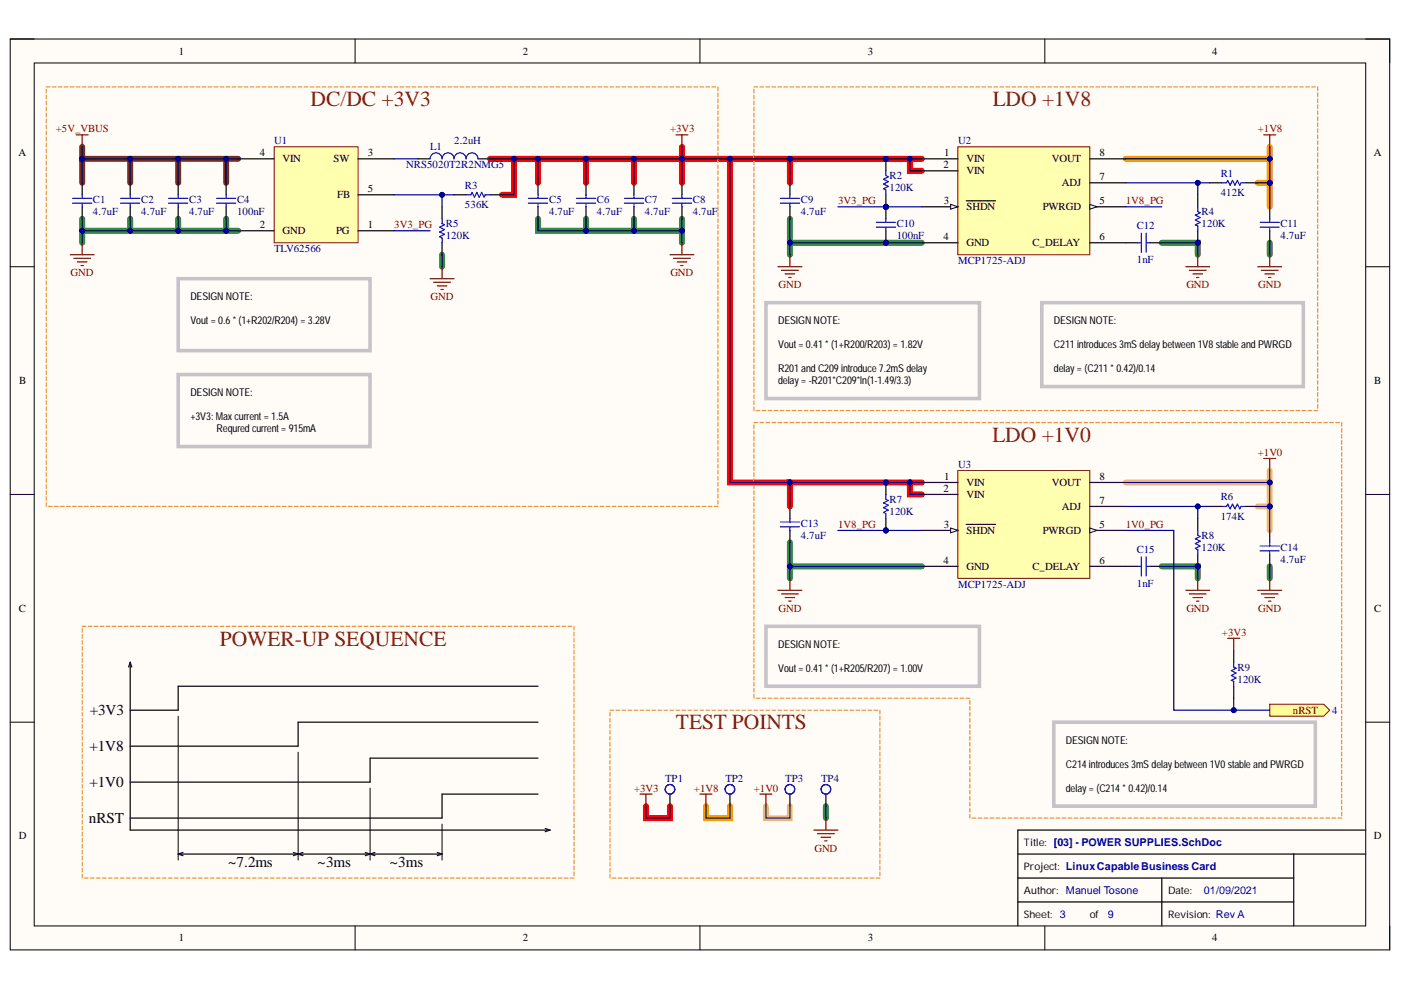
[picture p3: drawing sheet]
<svg xmlns="http://www.w3.org/2000/svg" width="297mm" height="210mm" viewBox="0 0 297 210" stroke-linecap="round" stroke-linejoin="round" font-family="sans-serif">
<defs><g id="words">
<g font-size="4.6" fill="#85200c">
<text x="65.8" y="22.5">DC/DC +3V3</text>
<text x="210.5" y="22.5">LDO +1V8</text>
<text x="210.4" y="93.7">LDO +1V0</text>
<text x="46.6" y="136.9">POWER-UP SEQUENCE</text>
<text x="143.3" y="154.6">TEST POINTS</text>
</g>
<g font-size="3.2">
<text x="19" y="151.7">+3V3</text>
<text x="19" y="159.3">+1V8</text>
<text x="19" y="166.9">+1V0</text>
<text x="18.9" y="174.5">nRST</text>
<text x="48.4" y="183.9">~7.2ms</text>
<text x="67.3" y="183.9">~3ms</text>
<text x="82.7" y="183.9">~3ms</text>
</g>
<g font-size="2.3">
<text x="37.9" y="11.6">1</text>
<text x="110.8" y="11.6">2</text>
<text x="184" y="11.6">3</text>
<text x="257" y="11.6">4</text>
<text x="3.9" y="33.1">A</text>
<text x="55.1" y="33.1">4</text>
<text x="59.9" y="34.4">VIN</text>
<text x="70.7" y="34.4">SW</text>
<text x="78" y="33.1">3</text>
<text x="200" y="35.7">2</text>
<text x="200.2" y="33.1">1</text>
<text x="204.9" y="34.4">VIN</text>
<text x="223" y="34.4">VOUT</text>
<text x="233.1" y="33.1">8</text>
<text x="291.3" y="33.1">A</text>
<text x="78" y="40.7">5</text>
<text x="204.9" y="36.9">VIN</text>
<text x="225.1" y="39.5">ADJ</text>
<text x="233.1" y="38.2">7</text>
<text x="71.5" y="42">FB</text>
<text x="200.1" y="43.3">3</text>
<text x="204.9" y="44.6">SHDN</text>
<text x="221.1" y="44.6">PWRGD</text>
<text x="233.1" y="43.3">5</text>
<text x="55.1" y="48.4">2</text>
<text x="59.9" y="49.7">GND</text>
<text x="71.2" y="49.7">PG</text>
<text x="78" y="48.4">1</text>
<text x="200" y="51">4</text>
<text x="204.9" y="52.2">GND</text>
<text x="218.9" y="52.2">C_DELAY</text>
<text x="233.1" y="51">6</text>
<text x="40.4" y="63.7">DESIGN NOTE:</text>
<text x="40.4" y="68.7">Vout = 0.6*(1+R202/R204) = 3.28V</text>
<text x="165" y="68.7">DESIGN NOTE:</text>
<text x="223.4" y="68.7">DESIGN NOTE:</text>
<text x="165" y="73.8">Vout = 0.41 *(1+R200/R203) = 1.82V</text>
<text x="223.4" y="73.8">C211 introduces 3mS delay between1V8stableandPWRGD</text>
<text x="4.1" y="81.4">B</text>
<text x="165" y="78.9">R201 andC209introduce7.2mS delay</text>
<text x="165" y="81.5">delay = -R201*C209*ln(1-1.49/3.3)</text>
<text x="223.4" y="78.9">delay = (C211 *0.42)/0.14</text>
<text x="291.4" y="81.4">B</text>
<text x="40.4" y="84">DESIGN NOTE:</text>
<text x="40.4" y="89.1">+3V3: Max current = 1.5A</text>
<text x="45.9" y="91.6">Requredcurrent = 915mA</text>
<text x="200.2" y="101.8">1</text>
<text x="233.1" y="101.8">8</text>
<text x="200" y="104.3">2</text>
<text x="204.9" y="103.1">VIN</text>
<text x="204.9" y="105.6">VIN</text>
<text x="223" y="103.1">VOUT</text>
<text x="233.1" y="106.9">7</text>
<text x="200.1" y="111.9">3</text>
<text x="204.9" y="113.2">SHDN</text>
<text x="221.1" y="113.2">PWRGD</text>
<text x="225.1" y="108.1">ADJ</text>
<text x="233.1" y="111.9">5</text>
<text x="200" y="119.5">4</text>
<text x="233.1" y="119.5">6</text>
<text x="204.9" y="120.8">GND</text>
<text x="218.9" y="120.8">C_DELAY</text>
<text x="4" y="129.7">C</text>
<text x="291.4" y="129.7">C</text>
<text x="165" y="137.4">DESIGN NOTE:</text>
<text x="165" y="142.5">Vout = 0.41 *(1+R205/R207) = 1.00V</text>
<text x="226" y="157.7">DESIGN NOTE:</text>
<text x="226" y="162.7">C214introduces 3mS delay between1V0stableandPWRGD</text>
<text x="226" y="167.9">delay = (C214*0.42)/0.14</text>
<text x="4" y="178">D</text>
<text x="291.3" y="178">D</text>
<text x="37.9" y="199.6">1</text>
<text x="110.8" y="199.6">2</text>
<text x="184" y="199.6">3</text>
<text x="257" y="199.6">4</text>
</g>
<g font-size="2.3" fill="#800000">
<text x="11.8" y="28.1">+5V_VBUS</text>
<text x="142.1" y="28.1">+3V3</text>
<text x="266.7" y="28.1">+1V8</text>
<text x="177.7" y="43.3">3V3_PG</text>
<text x="238.7" y="43.3">1V8_PG</text>
<text x="83.6" y="48.4">3V3_PG</text>
<text x="15" y="58.6">GND</text>
<text x="142.1" y="58.6">GND</text>
<text x="91.3" y="63.7">GND</text>
<text x="165.1" y="61.1">GND</text>
<text x="251.5" y="61.1">GND</text>
<text x="266.8" y="61.1">GND</text>
<text x="266.7" y="96.7">+1V0</text>
<text x="177.7" y="111.9">1V8_PG</text>
<text x="238.7" y="111.9">1V0_PG</text>
<text x="165.1" y="129.7">GND</text>
<text x="251.5" y="129.7">GND</text>
<text x="266.8" y="129.7">GND</text>
<text x="259.1" y="134.8">+3V3</text>
<text x="274.1" y="151.3">nRST</text>
<text x="134.4" y="167.8">+3V3</text>
<text x="147.1" y="167.8">+1V8</text>
<text x="159.8" y="167.8">+1V0</text>
<text x="172.7" y="180.6">GND</text>
</g>
<g font-size="2.3" fill="#000080">
<text x="58.1" y="30.6">U1</text>
<text x="86.1" y="35.7">NRS5020T2R2NMG5</text>
<text x="91.2" y="31.9">L1</text>
<text x="96.3" y="30.6">2.2uH</text>
<text x="203.1" y="30.6">U2</text>
<text x="98.6" y="40">R3</text>
<text x="188.6" y="40.5">120K</text>
<text x="188.6" y="38">R2</text>
<text x="258.8" y="41.5">412K</text>
<text x="258.8" y="37.4">R1</text>
<text x="19.7" y="45.6">4.7uF</text>
<text x="19.7" y="43">C1</text>
<text x="30" y="45.6">4.7uF</text>
<text x="30" y="43">C2</text>
<text x="40.1" y="45.6">4.7uF</text>
<text x="40.1" y="43">C3</text>
<text x="50.3" y="45.6">100nF</text>
<text x="50.3" y="43">C4</text>
<text x="98.6" y="44">536K</text>
<text x="116.4" y="45.6">4.7uF</text>
<text x="116.4" y="43">C5</text>
<text x="126.6" y="45.6">4.7uF</text>
<text x="126.6" y="43">C6</text>
<text x="136.7" y="45.6">4.7uF</text>
<text x="136.7" y="43">C7</text>
<text x="146.9" y="45.6">4.7uF</text>
<text x="146.9" y="43">C8</text>
<text x="169.8" y="45.6">4.7uF</text>
<text x="169.8" y="43">C9</text>
<text x="254.8" y="45.6">R4</text>
<text x="58.1" y="53.5">TLV62566</text>
<text x="94.5" y="50.7">120K</text>
<text x="94.5" y="48.1">R5</text>
<text x="190.1" y="50.7">100nF</text>
<text x="190.1" y="48.1">C10</text>
<text x="241" y="48.6">C12</text>
<text x="254.8" y="48.1">120K</text>
<text x="271.5" y="50.7">4.7uF</text>
<text x="271.5" y="48.1">C11</text>
<text x="203.1" y="56">MCP1725-ADJ</text>
<text x="241" y="55.8">1nF</text>
<text x="203.1" y="99.3">U3</text>
<text x="188.6" y="106.6">R7</text>
<text x="258.8" y="106.1">R6</text>
<text x="169.8" y="111.7">C13</text>
<text x="188.6" y="109.1">120K</text>
<text x="258.8" y="110.2">174K</text>
<text x="169.8" y="114.2">4.7uF</text>
<text x="241" y="117.3">C15</text>
<text x="254.8" y="116.8">120K</text>
<text x="254.8" y="114.2">R8</text>
<text x="271.5" y="119.3">4.7uF</text>
<text x="271.5" y="116.8">C14</text>
<text x="203.1" y="124.6">MCP1725-ADJ</text>
<text x="241" y="124.4">1nF</text>
<text x="262.4" y="142.2">R9</text>
<text x="262.4" y="144.7">120K</text>
<text x="282.4" y="151.3">4</text>
<text x="141" y="165.8">TP1</text>
<text x="153.8" y="165.8">TP2</text>
<text x="166.5" y="165.8">TP3</text>
<text x="174.1" y="165.8">TP4</text>
</g>
<g font-size="2.3" fill="#00a">
<text x="255.3" y="189.5">01/09/2021</text>
<text x="234.9" y="194.5">9</text>
</g>
<g font-size="2.2">
<text x="217.1" y="179.3">Title: [03] - POWER SUPPLIES.SchDoc</text>
<text x="217.1" y="184.4">Project: LinuxCapableBusiness Card</text>
<text x="217.1" y="189.5">Author: Manuel Tosone</text>
<text x="247.6" y="189.5">Date:</text>
<text x="217.1" y="194.5">Sheet: 3</text>
<text x="231.1" y="194.5">of</text>
<text x="247.6" y="194.5">Revision: Rev A</text>
</g>
</g></defs>
<path d="M2.2 8.3h292.4v193.1h-292.4z" fill-rule="evenodd" fill="#fffcf8"/>
<path d="M2.2 8.3h292.4v193.1h-292.4z" fill="none" stroke="#000" stroke-width=".21"/>
<path d="M7.3 13.4h282.3v182.9h-282.3z" fill-rule="evenodd" fill="#fffcf8"/>
<g fill="none" stroke="#000" stroke-width=".21">
<path d="M2.2 8.3h5.1M7.3 13.4h282.3v182.9h-282.3zM75.3 8.3v5M148.4 8.3v5M221.5 8.3v5.1M289.6 8.3h5v5.1M2.2 56.6h5.1M289.6 56.6h5M2.2 104.8h5.1M289.6 104.8h5M2.2 153.1h5.1M289.6 153.1h5"/>
<path d="M75.3 196.3v5.1M148.4 196.3v5.1M221.5 196.3v5.1M294.6 196.3v5.1"/>
</g>
<path d="M266.7 38.8h2.5M269.2 31.1v2.6h-30.5M269.2 33.7v10.1M149.7 170.9v2.6h5.1v-2.6" fill="none" stroke="#f90" stroke-width="1.3"/>
<g fill="none" stroke="#318b40" stroke-width="1.3">
<path d="M17.4 46.4v2.5M27.6 46.4v2.5M37.8 46.4v2.5M47.9 46.4v2.5M50.5 48.9h-33.1v2.6M93.7 54v2.6M114.1 46.4v2.5h30.5v2.6M124.2 46.4v2.5M134.4 46.4v2.5M144.6 46.4v2.5M167.5 51.5h28M167.5 46.4v7.6"/>
<path d="M246.3 51.5h7.6v2.5M269.2 51.5v2.5M167.5 115v5.1h28M167.5 120.1v2.5M246.3 120.1h7.6v2.5M269.2 120.1v2.5M175.1 170.9v2.6"/>
</g>
<path d="M17.4 31.1v2.6h33.1M17.4 33.7v5.1M27.6 33.7v5.1M37.8 33.7v5.1M47.9 33.7v5.1" fill="none" stroke="#85200c" stroke-width="1.3"/>
<g fill="none" stroke="#f00" stroke-width="1.3">
<path d="M103.9 33.7h5.1M109 33.7v7.6h-2.6M109 33.7h15.2M114.1 33.7v5.1M124.2 33.7v5.1M134.4 33.7v5.1M144.6 31.1v2.6h-20.4M154.8 33.7h-10.2v5.1M154.8 33.7v68.6h12.7M154.8 33.7h40.7M167.5 33.7v5.1M192.9 33.7v2.5h2.6"/>
<path d="M192.9 102.3v2.5h2.6M195.5 102.3h-28v5.1M137 170.9v2.6h5v-2.6"/>
</g>
<path d="M269.2 99.8v2.5h-30.5M266.7 107.4h2.5M269.2 102.3v10.2M162.4 170.9v2.6h5.1v-2.6" fill="none" stroke="#ffd966" stroke-width="1.3"/>
<g fill="none" stroke="#000" stroke-width=".25">
<path d="M17.4 38.8v2.5M27.6 38.8v2.5M37.8 38.8v2.5M47.9 38.8v2.5M88.6 33.7h2.6M101.4 33.7h2.5M114.1 38.8v2.5M124.2 38.8v2.5M134.4 38.8v2.5M144.6 38.8v2.5M167.5 38.8v2.5M256.5 38.8h2.5"/>
<path d="M264.1 38.8h2.6M17.4 43.8v2.6M27.6 43.8v2.6M37.8 43.8v2.6M47.9 43.8v2.6M93.7 43.8v2.6M93.7 51.5v2.5M96.3 41.3h2.5M103.9 41.3h2.5M114.1 43.8v2.6M124.2 43.8v2.6M134.4 43.8v2.6"/>
<path d="M144.6 43.8v2.6M167.5 43.8v2.6M238.7 51.5h2.5M243.8 51.5h2.5M289.6 176h-73.8v20.3M215.8 181.1h73.8M215.8 186.2h58.5M215.8 191.2h58.5M246.3 186.2v10.1M274.3 181.1v15.2"/>
</g>
<g fill="none" stroke="#800000" stroke-width=".25">
<path d="M16.2 28.6h2.5M17.4 28.6v2.5M143.3 28.6h2.6M144.6 28.6v2.5M14.9 54h5.1M15.6 54.8h3.6M16.4 55.5h2M17.2 56.3h.5M17.4 51.5v2.5M91.2 59.1h5.1M91.9 59.9h3.6M93.7 56.6v2.5"/>
<path d="M142 54h5.1M142.8 54.8h3.6M143.6 55.5h2M144.3 56.3h.5M144.6 51.5v2.5M92.7 60.6h2M93.5 61.4h.5"/>
</g>
<g fill="none" stroke="#00f" stroke-width=".25">
<path d="M91.2 33.7a1.27 1.27 0 0 1 1.3-1.3 1.27 1.27 0 0 1 1.2 1.3 1.27 1.27 0 0 1 1.3-1.3 1.27 1.27 0 0 1 1.3 1.3 1.27 1.27 0 0 1 1.2-1.3 1.27 1.27 0 0 1 1.3 1.3 1.27 1.27 0 0 1 1.3-1.3 1.27 1.27 0 0 1 1.3 1.3M259 38.8h1l.3-.5 .5 1 .5-1 .5 1 .5-1 .6 1 .2-.5h1M15.4 43.1h4.1M15.4 42.1h4.1M17.4 41.3v.8M17.4 43.1v.7M25.6 43.1h4M25.6 42.1h4M27.6 41.3v.8M27.6 43.1v.7M35.7 43.1h4.1M35.7 42.1h4.1"/>
<path d="M37.8 41.3v.8M37.8 43.1v.7M45.9 43.1h4.1M45.9 42.1h4.1M47.9 41.3v.8M47.9 43.1v.7M93.7 46.4v1l.5 .3-1 .5 1 .5-1 .5 1 .5-1 .5 .5 .2v1.1M98.8 41.3h1l.3-.5 .5 1 .5-1 .5 1 .5-1 .5 1 .3-.5h1M112 43.1h4.1M112 42.1h4.1M114.1 41.3v.8M114.1 43.1v.7"/>
<path d="M122.2 43.1h4.1M122.2 42.1h4.1M124.2 41.3v.8M124.2 43.1v.7M132.4 43.1h4M132.4 42.1h4M134.4 41.3v.8M134.4 43.1v.7M142.6 43.1h4M142.6 42.1h4M144.6 41.3v.8M144.6 43.1v.7"/>
<path d="M165.4 43.1h4.1M165.4 42.1h4.1M167.5 41.3v.8M167.5 43.1v.7M241.2 51.5h.8M242 49.4v4.1M243 51.5h.8M243 49.4v4.1"/>
</g>
<circle cx="253.9" cy="51.5" r=".51" fill="#000080"/>
<circle cx="253.9" cy="51.5" r=".51" fill="none" stroke="#000080" stroke-width=".21"/>
<path d="M253.9 48.9v2.6" fill="none" stroke="#000" stroke-width=".25"/>
<circle cx="253.9" cy="51.5" r=".51" fill="#000080"/>
<circle cx="253.9" cy="51.5" r=".51" fill="none" stroke="#000080" stroke-width=".21"/>
<path d="M253.9 41.3v2.5M269.2 43.8v2.6M269.2 48.9v2.6" fill="none" stroke="#000" stroke-width=".25"/>
<path d="M253.9 43.8v1.1l.6 .2-1.1 .5 1.1 .5-1.1 .5 1.1 .6-1.1 .5 .5 .2v1M267.2 48.2h4M267.2 47.2h4M269.2 46.4v.8M269.2 48.2v.7" fill="none" stroke="#00f" stroke-width=".25"/>
<path d="M267.9 28.6h2.6M269.2 28.6v2.5M251.4 56.6h5.1M252.2 57.3h3.5M252.9 58.1h2.1M253.7 58.8h.5M253.9 54v2.6M266.7 56.6h5M267.4 57.3h3.6M268.2 58.1h2M269 58.8h.5M269.2 54v2.6" fill="none" stroke="#800000" stroke-width=".25"/>
<circle cx="187.8" cy="51.5" r=".51" fill="#000080"/>
<circle cx="187.8" cy="51.5" r=".51" fill="none" stroke="#000080" stroke-width=".21"/>
<circle cx="187.8" cy="43.8" r=".51" fill="#000080"/>
<circle cx="187.8" cy="43.8" r=".51" fill="none" stroke="#000080" stroke-width=".21"/>
<path d="M187.8 48.9v2.6" fill="none" stroke="#000" stroke-width=".25"/>
<circle cx="187.8" cy="51.5" r=".51" fill="#000080"/>
<circle cx="187.8" cy="51.5" r=".51" fill="none" stroke="#000080" stroke-width=".21"/>
<path d="M187.8 43.8v2.6" fill="none" stroke="#000" stroke-width=".25"/>
<circle cx="187.8" cy="43.8" r=".51" fill="#000080"/>
<circle cx="187.8" cy="43.8" r=".51" fill="none" stroke="#000080" stroke-width=".21"/>
<path d="M185.8 48.2h4.1M185.8 47.2h4.1M187.8 46.4v.8M187.8 48.2v.7" fill="none" stroke="#00f" stroke-width=".25"/>
<circle cx="187.8" cy="43.8" r=".51" fill="#000080"/>
<circle cx="187.8" cy="43.8" r=".51" fill="none" stroke="#000080" stroke-width=".21"/>
<circle cx="187.8" cy="33.7" r=".51" fill="#000080"/>
<circle cx="187.8" cy="33.7" r=".51" fill="none" stroke="#000080" stroke-width=".21"/>
<path d="M187.8 41.3v2.5" fill="none" stroke="#000" stroke-width=".25"/>
<circle cx="187.8" cy="43.8" r=".51" fill="#000080"/>
<circle cx="187.8" cy="43.8" r=".51" fill="none" stroke="#000080" stroke-width=".21"/>
<path d="M187.8 33.7v2.5" fill="none" stroke="#000" stroke-width=".25"/>
<circle cx="187.8" cy="33.7" r=".51" fill="#000080"/>
<circle cx="187.8" cy="33.7" r=".51" fill="none" stroke="#000080" stroke-width=".21"/>
<path d="M187.8 36.2v1l.5 .3-1 .5 1 .5-1 .5 1 .5-1 .5 .5 .3v1M165.4 111.7h4.1M165.4 110.7h4.1M167.5 109.9v.8M167.5 111.7v.8M242 118.1v4M243 118.1v4M241.2 120.1h.8M243 120.1h.8" fill="none" stroke="#00f" stroke-width=".25"/>
<path d="M164.9 56.6h5.1M165.7 57.3h3.6M166.5 58.1h2M167.2 58.8h.5M167.5 54v2.6" fill="none" stroke="#800000" stroke-width=".25"/>
<path d="M167.5 107.4v2.5M167.5 112.5v2.5M238.7 120.1h2.5M243.8 120.1h2.5" fill="none" stroke="#000" stroke-width=".25"/>
<circle cx="253.9" cy="120.1" r=".51" fill="#000080"/>
<circle cx="253.9" cy="120.1" r=".51" fill="none" stroke="#000080" stroke-width=".21"/>
<path d="M253.9 117.5v2.6" fill="none" stroke="#000" stroke-width=".25"/>
<circle cx="253.9" cy="120.1" r=".51" fill="#000080"/>
<circle cx="253.9" cy="120.1" r=".51" fill="none" stroke="#000080" stroke-width=".21"/>
<path d="M253.9 109.9v2.6M269.2 112.5v2.5M269.2 117.5v2.6" fill="none" stroke="#000" stroke-width=".25"/>
<path d="M253.9 112.5v1l.6 .2-1.1 .5 1.1 .5-1.1 .6 1.1 .5-1.1 .5 .5 .2v1M267.2 116.8h4M267.2 115.8h4M269.2 115v.8M269.2 116.8v.7" fill="none" stroke="#00f" stroke-width=".25"/>
<path d="M267.9 97.2h2.6M269.2 97.2v2.6M251.4 125.2h5.1M252.2 125.9h3.5M252.9 126.7h2.1M253.7 127.5h.5M253.9 122.6v2.6M266.7 125.2h5M267.4 125.9h3.6M268.2 126.7h2M269 127.5h.5M269.2 122.6v2.6" fill="none" stroke="#800000" stroke-width=".25"/>
<circle cx="187.8" cy="112.5" r=".51" fill="#000080"/>
<circle cx="187.8" cy="112.5" r=".51" fill="none" stroke="#000080" stroke-width=".21"/>
<circle cx="187.8" cy="102.3" r=".51" fill="#000080"/>
<circle cx="187.8" cy="102.3" r=".51" fill="none" stroke="#000080" stroke-width=".21"/>
<path d="M187.8 109.9v2.6" fill="none" stroke="#000" stroke-width=".25"/>
<circle cx="187.8" cy="112.5" r=".51" fill="#000080"/>
<circle cx="187.8" cy="112.5" r=".51" fill="none" stroke="#000080" stroke-width=".21"/>
<path d="M187.8 102.3v2.5" fill="none" stroke="#000" stroke-width=".25"/>
<circle cx="187.8" cy="102.3" r=".51" fill="#000080"/>
<circle cx="187.8" cy="102.3" r=".51" fill="none" stroke="#000080" stroke-width=".21"/>
<path d="M187.8 104.8v1.1l.5 .2-1 .5 1 .5-1 .5 1 .5-1 .5 .5 .3v1M259 107.4h1l.3-.5 .5 1 .5-1 .5 1 .5-1 .6 1 .2-.5h1" fill="none" stroke="#00f" stroke-width=".25"/>
<path d="M164.9 125.2h5.1M165.7 125.9h3.6M166.5 126.7h2M167.2 127.5h.5M167.5 122.6v2.6" fill="none" stroke="#800000" stroke-width=".25"/>
<path d="M256.5 107.4h2.5M264.1 107.4h2.6" fill="none" stroke="#000" stroke-width=".25"/>
<path d="M269.2 149.3h11.5l1.2 1.3-1.2 1.2h-11.5z" fill-rule="evenodd" fill="#ffff80"/>
<path d="M269.2 149.3h11.5l1.2 1.3-1.2 1.2h-11.5z" fill="none" stroke="#800000" stroke-width=".21"/>
<g fill="none" stroke="#000" stroke-width=".25">
<path d="M261.6 137.9v2.5M27.6 140.4v35.6h89M27.6 140.4l-.3 1M27.6 140.4l.3 1M114.1 153.1h-50.9v5.1h-35.6M114.1 145.5h-76.3v5.1h-10.2M261.6 145.5v2.5M114.1 160.7h-35.6v5.1h-50.9M114.1 168.4h-20.4v5.1h-66.1M115.6 175.7l1 .3M116.6 176l-1 .3M142 168.4v2.5"/>
<path d="M154.8 168.4v2.5M167.5 168.4v2.5M175.1 168.4v2.5M37.8 181.1h55.9M37.8 181.1l1 .3M38.8 180.7l-1 .4M62.2 180.7l2 .7M64.2 180.7l-2 .7M77.4 180.7l2.1 .7M79.5 180.7l-2.1 .7M92.7 180.7l1 .4M93.7 181.1l-1 .3"/>
</g>
<g fill="none" stroke="#00f" stroke-width=".25">
<path d="M261.6 140.4v1l.5 .3-1 .5 1 .5-1 .5 1 .5-1 .5 .5 .3v1"/>
<circle cx="142" cy="167.4" r="1.02"/>
<circle cx="154.8" cy="167.4" r="1.02"/>
<circle cx="167.5" cy="167.4" r="1.02"/>
<circle cx="175.1" cy="167.4" r="1.02"/>
</g>
<g fill="none" stroke="#800000" stroke-width=".25">
<path d="M260.3 135.3h2.6M261.6 135.3v2.6M135.7 168.4h2.5M137 168.4v2.5M148.4 168.4h2.5M149.7 168.4v2.5M161.1 168.4h2.6M162.4 168.4v2.5M172.6 176h5.1M173.3 176.8h3.6M174.1 177.5h2M174.9 178.3h.5"/>
<path d="M175.1 173.5v2.5"/>
</g>
<path d="M37.8 151.8v30.5M63.2 159.5v22.8M78.5 167.1v15.2M93.7 174.7v7.6" fill="none" stroke="#000" stroke-width=".21"/>
<path d="M37.8 59.1h40.7v15.2h-40.7zM37.8 79.4h40.7v15.3h-40.7zM162.4 64.2h45.3v20.3h-45.3zM220.9 64.2h55.4v17.8h-55.4zM162.4 132.8h45.3v12.7h-45.3zM223.4 153.1h55.5v17.8h-55.5z" fill="none" stroke="#c6c3c6" stroke-width=".76"/>
<g fill="none" stroke="#e69138" stroke-width=".25">
<path d="M9.8 18.4h.8M9.8 18.9v.8M11.1 18.4h.8M12.3 18.4h.8M13.6 18.4h.8M14.9 18.4h.8M16.2 18.4h.8M17.4 18.4h.8M18.7 18.4h.8M20 18.4h.8M21.2 18.4h.8M22.5 18.4h.8"/>
<path d="M23.8 18.4h.8M25.1 18.4h.8M26.3 18.4h.8M27.6 18.4h.8M28.9 18.4h.8M30.1 18.4h.8M31.4 18.4h.8M32.7 18.4h.8M34 18.4h.8M35.2 18.4h.8M36.5 18.4h.8M37.8 18.4h.8"/>
<path d="M39 18.4h.8M40.3 18.4h.8M41.6 18.4h.8M42.9 18.4h.8M44.1 18.4h.8M45.4 18.4h.8M46.7 18.4h.8M47.9 18.4h.8M49.2 18.4h.8M50.5 18.4h.8M51.8 18.4h.8M53 18.4h.8"/>
<path d="M54.3 18.4h.8M55.6 18.4h.8M56.9 18.4h.7M58.1 18.4h.8M59.4 18.4h.8M60.7 18.4h.8M61.9 18.4h.8M63.2 18.4h.8M64.5 18.4h.8M65.7 18.4h.8M67 18.4h.8M68.3 18.4h.8"/>
<path d="M69.6 18.4h.8M70.8 18.4h.8M72.1 18.4h.8M73.4 18.4h.8M74.6 18.4h.8M75.9 18.4h.8M77.2 18.4h.8M78.5 18.4h.8M79.7 18.4h.8M81 18.4h.8M82.3 18.4h.8M83.5 18.4h.8"/>
<path d="M84.8 18.4h.8M86.1 18.4h.8M87.4 18.4h.8M88.6 18.4h.8M89.9 18.4h.8M91.2 18.4h.8M92.5 18.4h.7M93.7 18.4h.8M95 18.4h.8M96.3 18.4h.8M97.5 18.4h.8M98.8 18.4h.8"/>
<path d="M100.1 18.4h.8M101.4 18.4h.7M102.6 18.4h.8M103.9 18.4h.8M105.2 18.4h.8M106.4 18.4h.8M107.7 18.4h.8M109 18.4h.8M110.3 18.4h.8M111.5 18.4h.8M112.8 18.4h.8M114.1 18.4h.8"/>
<path d="M115.3 18.4h.8M116.6 18.4h.8M117.9 18.4h.8M119.2 18.4h.8M120.4 18.4h.8M121.7 18.4h.8M123 18.4h.8M124.2 18.4h.8M125.5 18.4h.8M126.8 18.4h.8M128.1 18.4h.8M129.3 18.4h.8"/>
<path d="M130.6 18.4h.8M131.9 18.4h.8M133.1 18.4h.8M134.4 18.4h.8M135.7 18.4h.8M137 18.4h.8M138.2 18.4h.8M139.5 18.4h.8M140.8 18.4h.8M142 18.4h.8M143.3 18.4h.8M144.6 18.4h.8"/>
<path d="M145.9 18.4h.8M147.1 18.4h.8M148.4 18.4h.8M149.7 18.4h.8M150.9 18.4h.8M152.2 18.4v.8M152.2 19.7v.8M159.8 18.4h.8M159.8 18.9v.8M161.1 18.4h.8M162.4 18.4h.8M163.7 18.4h.8"/>
<path d="M164.9 18.4h.8M166.2 18.4h.8M167.5 18.4h.8M168.7 18.4h.8M170 18.4h.8M171.3 18.4h.8M172.6 18.4h.8M173.8 18.4h.8M175.1 18.4h.8M176.4 18.4h.8M177.7 18.4h.7M178.9 18.4h.8"/>
<path d="M180.2 18.4h.8M181.5 18.4h.8M182.7 18.4h.8M184 18.4h.8M185.3 18.4h.8M186.6 18.4h.8M187.8 18.4h.8M189.1 18.4h.8M190.4 18.4h.8M191.6 18.4h.8M192.9 18.4h.8M194.2 18.4h.8"/>
<path d="M195.5 18.4h.7M196.7 18.4h.8M198 18.4h.8M199.3 18.4h.8M200.5 18.4h.8M201.8 18.4h.8M203.1 18.4h.8M204.4 18.4h.7M205.6 18.4h.8M206.9 18.4h.8M208.2 18.4h.8M209.4 18.4h.8"/>
<path d="M210.7 18.4h.8M212 18.4h.8M213.3 18.4h.8M214.5 18.4h.8M215.8 18.4h.8M217.1 18.4h.8M218.3 18.4h.8M219.6 18.4h.8M220.9 18.4h.8M222.2 18.4h.7M223.4 18.4h.8M224.7 18.4h.8"/>
<path d="M226 18.4h.8M227.2 18.4h.8M228.5 18.4h.8M229.8 18.4h.8M231.1 18.4h.8M232.3 18.4h.8M233.6 18.4h.8M234.9 18.4h.8M236.1 18.4h.8M237.4 18.4h.8M238.7 18.4h.8M240 18.4h.8"/>
<path d="M241.2 18.4h.8M242.5 18.4h.8M243.8 18.4h.8M245 18.4h.8M246.3 18.4h.8M247.6 18.4h.8M248.9 18.4h.8M250.1 18.4h.8M251.4 18.4h.8M252.7 18.4h.8M253.9 18.4h.8M255.2 18.4h.8"/>
<path d="M256.5 18.4h.8M257.8 18.4h.8M259 18.4h.8M260.3 18.4h.8M261.6 18.4h.8M262.9 18.4h.7M264.1 18.4h.8M265.4 18.4h.8M266.7 18.4h.8M267.9 18.4h.8M269.2 18.4h.8M270.5 18.4h.8"/>
<path d="M271.7 18.4h.8M273 18.4h.8M274.3 18.4h.8M275.6 18.4h.8M276.8 18.4h.8M278.1 18.4h.8M279.4 18.4v.8M279.4 19.7v.8M9.8 20.2v.8M9.8 21.4v.8M9.8 22.7v.8M9.8 24v.8"/>
<path d="M9.8 25.3v.8M9.8 26.5v.8M9.8 27.8v.8M9.8 29.1v.8M9.8 30.3v.8M9.8 31.6v.8M9.8 32.9v.8M9.8 34.2v.8M9.8 35.4v.8M9.8 36.7v.8M9.8 38v.8M9.8 39.2v.8"/>
<path d="M152.2 21v.8M152.2 22.2v.8M152.2 23.5v.8M152.2 24.8v.8M152.2 26.1v.7M152.2 27.3v.8M152.2 28.6v.8M152.2 29.9v.8M152.2 31.1v.8M152.2 32.4v.8M152.2 33.7v.8M152.2 35v.7"/>
<path d="M152.2 36.2v.8M152.2 37.5v.8M152.2 38.8v.8M159.8 20.2v.8M159.8 21.4v.8M159.8 22.7v.8M159.8 24v.8M159.8 25.3v.8M159.8 26.5v.8M159.8 27.8v.8M159.8 29.1v.8M159.8 30.3v.8"/>
<path d="M159.8 31.6v.8M159.8 32.9v.8M159.8 34.2v.8M159.8 35.4v.8M159.8 36.7v.8M159.8 38v.8M159.8 39.2v.8M279.4 21v.8M279.4 22.2v.8M279.4 23.5v.8M279.4 24.8v.8M279.4 26.1v.7"/>
<path d="M279.4 27.3v.8M279.4 28.6v.8M279.4 29.9v.8M279.4 31.1v.8M279.4 32.4v.8M279.4 33.7v.8M279.4 35v.7M279.4 36.2v.8M279.4 37.5v.8M279.4 38.8v.8M9.8 40.5v.8M9.8 41.8v.8"/>
<path d="M9.8 43.1v.7M9.8 44.3v.8M9.8 45.6v.8M9.8 46.9v.8M9.8 48.1v.8M9.8 49.4v.8M9.8 50.7v.8M9.8 51.9v.8M9.8 53.2v.8M9.8 54.5v.8M9.8 55.8v.8M9.8 57v.8"/>
<path d="M9.8 58.3v.8M9.8 59.6v.8M152.2 40v.8M152.2 41.3v.8M152.2 42.6v.8M152.2 43.8v.8M152.2 45.1v.8M152.2 46.4v.8M152.2 47.7v.8M152.2 48.9v.8M152.2 50.2v.8M152.2 51.5v.8"/>
<path d="M152.2 52.7v.8M152.2 54v.8M152.2 55.3v.8M152.2 56.6v.7M152.2 57.8v.8M152.2 59.1v.8M159.8 40.5v.8M159.8 41.8v.8M159.8 43.1v.7M159.8 44.3v.8M159.8 45.6v.8M159.8 46.9v.8"/>
<path d="M159.8 48.1v.8M159.8 49.4v.8M159.8 50.7v.8M159.8 51.9v.8M159.8 53.2v.8M159.8 54.5v.8M159.8 55.8v.8M159.8 57v.8M159.8 58.3v.8M159.8 59.6v.8M279.4 40v.8M279.4 41.3v.8"/>
<path d="M279.4 42.6v.8M279.4 43.8v.8M279.4 45.1v.8M279.4 46.4v.8M279.4 47.7v.8M279.4 48.9v.8M279.4 50.2v.8M279.4 51.5v.8M279.4 52.7v.8M279.4 54v.8M279.4 55.3v.8M279.4 56.6v.7"/>
<path d="M279.4 57.8v.8M279.4 59.1v.8M9.8 60.8v.8M9.8 62.1v.8M9.8 63.4v.8M9.8 64.7v.7M9.8 65.9v.8M9.8 67.2v.8M9.8 68.5v.8M9.8 69.7v.8M9.8 71v.8M9.8 72.3v.8"/>
<path d="M9.8 73.5v.8M9.8 74.8v.8M9.8 76.1v.8M9.8 77.4v.8M9.8 78.6v.8M9.8 79.9v.8M152.2 60.4v.8M152.2 61.6v.8M152.2 62.9v.8M152.2 64.2v.8M152.2 65.4v.8M152.2 66.7v.8"/>
<path d="M152.2 68v.8M152.2 69.3v.8M152.2 70.5v.8M152.2 71.8v.8M152.2 73.1v.8M152.2 74.3v.8M152.2 75.6v.8M152.2 76.9v.8M152.2 78.2v.7M152.2 79.4v.8M159.8 60.8v.8M159.8 62.1v.8"/>
<path d="M159.8 63.4v.8M159.8 64.7v.7M159.8 65.9v.8M159.8 67.2v.8M159.8 68.5v.8M159.8 69.7v.8M159.8 71v.8M159.8 72.3v.8M159.8 73.5v.8M159.8 74.8v.8M159.8 76.1v.8M159.8 77.4v.8"/>
<path d="M159.8 78.6v.8M159.8 79.9v.8M279.4 60.4v.8M279.4 61.6v.8M279.4 62.9v.8M279.4 64.2v.8M279.4 65.4v.8M279.4 66.7v.8M279.4 68v.8M279.4 69.3v.8M279.4 70.5v.8M279.4 71.8v.8"/>
<path d="M279.4 73.1v.8M279.4 74.3v.8M279.4 75.6v.8M279.4 76.9v.8M279.4 78.2v.8M279.4 79.4v.8M9.8 81.2v.8M9.8 82.4v.8M9.8 83.7v.8M9.8 85v.8M9.8 86.3v.7M9.8 87.5v.8"/>
<path d="M9.8 88.8v.8M9.8 90.1v.8M9.8 91.3v.8M9.8 92.6v.8M9.8 93.9v.8M9.8 95.1v.8M9.8 96.4v.8M9.8 97.7v.8M9.8 99v.8M152.2 80.7v.8M152.2 82v.8M152.2 83.2v.8"/>
<path d="M152.2 84.5v.8M152.2 85.8v.8M152.2 87v.8M152.2 88.3v.8M152.2 89.6v.8M152.2 90.9v.8M152.2 92.1v.8M152.2 93.4v.8M152.2 94.7v.8M152.2 95.9v.8M152.2 97.2v.8M152.2 98.5v.8"/>
<path d="M152.2 99.8v.7M159.8 81.2v.8M159.8 82.4v.8M159.8 83.7v.8M159.8 85v.8M159.8 86.3v.7M159.8 90.1v.8M159.8 91.3v.8M159.8 92.6v.8M159.8 93.9v.8M159.8 95.1v.8M159.8 96.4v.8"/>
<path d="M159.8 97.7v.8M159.8 99v.8M159.8 89.6h.8M160.3 87h.8M161.1 89.6h.8M161.6 87h.8M162.4 89.6h.8M162.9 87h.8M163.7 89.6h.8M164.1 87h.8M164.9 89.6h.8M165.4 87h.8"/>
<path d="M166.2 89.6h.8M166.7 87h.8M167.5 89.6h.8M168 87h.7M168.7 89.6h.8M169.2 87h.8M170 89.6h.8M170.5 87h.8M171.3 89.6h.8M171.8 87h.8M172.6 89.6h.8M173 87h.8"/>
<path d="M173.8 89.6h.8M174.3 87h.8M175.1 89.6h.8M175.6 87h.8M176.4 89.6h.8M176.9 87h.8M177.7 89.6h.7M178.1 87h.8M178.9 89.6h.8M179.4 87h.8M180.2 89.6h.8M180.7 87h.8"/>
<path d="M181.5 89.6h.8M181.9 87h.8M182.7 89.6h.8M183.2 87h.8M184 89.6h.8M184.5 87h.8M185.3 89.6h.8M185.8 87h.8M186.6 89.6h.8M187 87h.8M187.8 89.6h.8M188.3 87h.8"/>
<path d="M189.1 89.6h.8M189.6 87h.8M190.4 89.6h.8M190.8 87h.8M191.6 89.6h.8M192.1 87h.8M192.9 89.6h.8M193.4 87h.8M194.2 89.6h.8M194.7 87h.8M195.5 89.6h.7M195.9 87h.8"/>
<path d="M196.7 89.6h.8M197.2 87h.8M198 89.6h.8M198.5 87h.8M199.3 89.6h.8M199.7 87h.8M200.5 89.6h.8M201 87h.8M201.8 89.6h.8M202.3 87h.8M203.1 89.6h.8M203.6 87h.8"/>
<path d="M204.4 89.6h.7M204.8 87h.8M205.6 89.6h.8M206.1 87h.8M206.9 89.6h.8M207.4 87h.8M208.2 89.6h.8M208.7 87h.7M209.4 89.6h.8M209.9 87h.8M210.7 89.6h.8M211.2 87h.8"/>
<path d="M212 89.6h.8M212.5 87h.8M213.3 89.6h.8M213.7 87h.8M214.5 89.6h.8M215 87h.8M215.8 89.6h.8M216.3 87h.8M217.1 89.6h.8M217.5 87h.8M218.3 89.6h.8M218.8 87h.8"/>
<path d="M219.6 89.6h.8M220.1 87h.8M220.9 89.6h.8M221.4 87h.8M222.2 89.6h.7M222.6 87h.8M223.4 89.6h.8M223.9 87h.8M224.7 89.6h.8M225.2 87h.8M226 89.6h.8M226.4 87h.8"/>
<path d="M227.2 89.6h.8M227.7 87h.8M228.5 89.6h.8M229 87h.8M229.8 89.6h.8M230.3 87h.8M231.1 89.6h.8M231.5 87h.8M232.3 89.6h.8M232.8 87h.8M233.6 89.6h.8M234.1 87h.8"/>
<path d="M234.9 89.6h.8M235.4 87h.7M236.1 89.6h.8M236.6 87h.8M237.4 89.6h.8M237.9 87h.8M238.7 89.6h.8M239.2 87h.8M240 89.6h.8M240.4 87h.8M241.2 89.6h.8M241.7 87h.8"/>
<path d="M242.5 89.6h.8M243 87h.8M243.8 89.6h.8M244.2 87h.8M245 89.6h.8M245.5 87h.8M246.3 89.6h.8M246.8 87h.8M247.6 89.6h.8M248.1 87h.8M248.9 89.6h.8M249.3 87h.8"/>
<path d="M250.1 89.6h.8M250.6 87h.8M251.4 89.6h.8M251.9 87h.8M252.7 89.6h.8M253.2 87h.7M253.9 89.6h.8M254.4 87h.8M255.2 89.6h.8M255.7 87h.8M256.5 89.6h.8M257 87h.8"/>
<path d="M257.8 89.6h.8M258.2 87h.8M259 89.6h.8M259.5 87h.8M260.3 89.6h.8M260.8 87h.8M261.6 89.6h.8M262 87h.9M262.9 89.6h.7M263.3 87h.8M264.1 89.6h.8M264.6 87h.8"/>
<path d="M265.4 89.6h.8M265.9 87h.8M266.7 89.6h.8M267.1 87h.8M267.9 89.6h.8M268.4 87h.8M269.2 89.6h.8M269.7 87h.8M270.5 89.6h.8M271 87h.7M271.7 89.6h.8M272.2 87h.8"/>
<path d="M273 89.6h.8M273.5 87h.8M274.3 89.6h.8M274.8 87h.8M275.6 89.6h.8M276 87h.8M276.8 89.6h.8M277.3 87h.8M278.1 89.6h.8M278.6 87h.8M279.4 80.7v.8M279.4 82v.8"/>
<path d="M279.4 83.2v.8M279.4 84.5v.8M279.4 85.8v.8M279.4 89.6h.8M280.7 89.6h.7M281.9 89.6h.8M283.2 89.6h.8M284.5 89.6v.8M284.5 90.9v.8M284.5 92.1v.8M284.5 93.4v.8M284.5 94.7v.8"/>
<path d="M284.5 95.9v.8M284.5 97.2v.8M284.5 98.5v.8M284.5 99.8v.8M9.8 100.2v.8M9.8 101.5v.8M9.8 102.8v.8M9.8 104v.8M9.8 105.3v.8M9.8 106.6v.8M10.3 107.4h.8M11.5 107.4h.8"/>
<path d="M12.8 107.4h.8M14.1 107.4h.8M15.4 107.4h.8M16.6 107.4h.8M17.9 107.4h.8M19.2 107.4h.8M20.4 107.4h.8M21.7 107.4h.8M23 107.4h.8M24.3 107.4h.8M25.5 107.4h.8M26.8 107.4h.8"/>
<path d="M28.1 107.4h.8M29.3 107.4h.8M30.6 107.4h.8M31.9 107.4h.8M33.2 107.4h.8M34.4 107.4h.8M35.7 107.4h.8M37 107.4h.8M38.3 107.4h.7M39.5 107.4h.8M40.8 107.4h.8M42.1 107.4h.8"/>
<path d="M43.3 107.4h.8M44.6 107.4h.8M45.9 107.4h.8M47.2 107.4h.7M48.4 107.4h.8M49.7 107.4h.8M51 107.4h.8M52.2 107.4h.8M53.5 107.4h.8M54.8 107.4h.8M56.1 107.4h.8M57.3 107.4h.8"/>
<path d="M58.6 107.4h.8M59.9 107.4h.8M61.1 107.4h.8M62.4 107.4h.8M63.7 107.4h.8M65 107.4h.7M66.2 107.4h.8M67.5 107.4h.8M68.8 107.4h.8M70 107.4h.8M71.3 107.4h.8M72.6 107.4h.8"/>
<path d="M73.9 107.4h.7M75.1 107.4h.8M76.4 107.4h.8M77.7 107.4h.8M78.9 107.4h.8M80.2 107.4h.8M81.5 107.4h.8M82.8 107.4h.7M84 107.4h.8M85.3 107.4h.8M86.6 107.4h.8M87.8 107.4h.8"/>
<path d="M89.1 107.4h.8M90.4 107.4h.8M91.7 107.4h.8M92.9 107.4h.8M94.2 107.4h.8M95.5 107.4h.8M96.7 107.4h.8M98 107.4h.8M99.3 107.4h.8M100.6 107.4h.8M101.8 107.4h.8M103.1 107.4h.8"/>
<path d="M104.4 107.4h.8M105.6 107.4h.8M106.9 107.4h.8M108.2 107.4h.8M109.5 107.4h.8M110.7 107.4h.8M112 107.4h.8M113.3 107.4h.8M114.5 107.4h.8M115.8 107.4h.8M117.1 107.4h.8M118.4 107.4h.8"/>
<path d="M119.6 107.4h.8M120.9 107.4h.8M122.2 107.4h.8M123.4 107.4h.8M124.7 107.4h.8M126 107.4h.8M127.3 107.4h.8M128.5 107.4h.8M129.8 107.4h.8M131.1 107.4h.8M132.4 107.4h.7M133.6 107.4h.8"/>
<path d="M134.9 107.4h.8M136.2 107.4h.8M137.4 107.4h.8M138.7 107.4h.8M140 107.4h.8M141.3 107.4h.7M142.5 107.4h.8M143.8 107.4h.8M145.1 107.4h.8M146.3 107.4h.8M147.6 107.4h.8M148.9 107.4h.8"/>
<path d="M150.2 107.4h.7M151.4 107.4h.8M152.2 101v.8M152.2 102.3v.8M152.2 103.6v.8M152.2 104.8v.8M152.2 106.1v.8M159.8 100.2v.8M159.8 101.5v.8M159.8 102.8v.8M159.8 104v.8M159.8 105.3v.8"/>
<path d="M159.8 106.6v.8M159.8 107.9v.7M159.8 109.1v.8M159.8 110.4v.8M159.8 111.7v.8M159.8 112.9v.8M159.8 114.2v.8M159.8 115.5v.8M159.8 116.7v.8M159.8 118v.8M159.8 119.3v.8M284.5 101v.8"/>
<path d="M284.5 102.3v.8M284.5 103.6v.8M284.5 104.8v.8M284.5 106.1v.8M284.5 107.4v.8M284.5 108.6v.8M284.5 109.9v.8M284.5 111.2v.8M284.5 112.5v.8M284.5 113.7v.8M284.5 115v.8M284.5 116.3v.8"/>
<path d="M284.5 117.5v.8M284.5 118.8v.8M17.4 132.8h.8M17.4 133.3v.8M17.4 134.5v.8M17.4 135.8v.8M17.4 137.1v.8M17.4 138.3v.8M17.4 139.6v.8M18.7 132.8h.8M20 132.8h.8M21.2 132.8h.8"/>
<path d="M22.5 132.8h.8M23.8 132.8h.8M25.1 132.8h.8M26.3 132.8h.8M27.6 132.8h.8M28.9 132.8h.8M30.1 132.8h.8M31.4 132.8h.8M32.7 132.8h.8M34 132.8h.8M35.2 132.8h.8M36.5 132.8h.8"/>
<path d="M37.8 132.8h.8M39 132.8h.8M40.3 132.8h.8M41.6 132.8h.8M42.9 132.8h.8M44.1 132.8h.8M45.4 132.8h.8M46.7 132.8h.8M47.9 132.8h.8M49.2 132.8h.8M50.5 132.8h.8M51.8 132.8h.8"/>
<path d="M53 132.8h.8M54.3 132.8h.8M55.6 132.8h.8M56.9 132.8h.7M58.1 132.8h.8M59.4 132.8h.8M60.7 132.8h.8M61.9 132.8h.8M63.2 132.8h.8M64.5 132.8h.8M65.7 132.8h.8M67 132.8h.8"/>
<path d="M68.3 132.8h.8M69.6 132.8h.8M70.8 132.8h.8M72.1 132.8h.8M73.4 132.8h.8M74.6 132.8h.8M75.9 132.8h.8M77.2 132.8h.8M78.5 132.8h.8M79.7 132.8h.8M81 132.8h.8M82.3 132.8h.8"/>
<path d="M83.5 132.8h.8M84.8 132.8h.8M86.1 132.8h.8M87.4 132.8h.8M88.6 132.8h.8M89.9 132.8h.8M91.2 132.8h.8M92.5 132.8h.7M93.7 132.8h.8M95 132.8h.8M96.3 132.8h.8M97.5 132.8h.8"/>
<path d="M98.8 132.8h.8M100.1 132.8h.8M101.4 132.8h.7M102.6 132.8h.8M103.9 132.8h.8M105.2 132.8h.8M106.4 132.8h.8M107.7 132.8h.8M109 132.8h.8M110.3 132.8h.8M111.5 132.8h.8M112.8 132.8h.8"/>
<path d="M114.1 132.8h.8M115.3 132.8h.8M116.6 132.8h.8M117.9 132.8h.8M119.2 132.8h.8M120.4 132.8h.8M121.7 132.8v.8M121.7 134.1v.8M121.7 135.3v.8M121.7 136.6v.8M121.7 137.9v.8M121.7 139.1v.8"/>
<path d="M159.8 120.6v.8M159.8 121.8v.8M159.8 123.1v.8M159.8 124.4v.8M159.8 125.6v.8M159.8 126.9v.8M159.8 128.2v.8M159.8 129.5v.7M159.8 130.7v.8M159.8 132v.8M159.8 133.3v.8M159.8 134.5v.8"/>
<path d="M159.8 135.8v.8M159.8 137.1v.8M159.8 138.3v.8M159.8 139.6v.8M284.5 120.1v.8M284.5 121.4v.8M284.5 122.6v.8M284.5 123.9v.8M284.5 125.2v.8M284.5 126.4v.8M284.5 127.7v.8M284.5 129v.8"/>
<path d="M284.5 130.2v.8M284.5 131.5v.8M284.5 132.8v.8M284.5 134.1v.8M284.5 135.3v.8M284.5 136.6v.8M284.5 137.9v.8M284.5 139.1v.8M17.4 140.9v.8M17.4 142.2v.8M17.4 143.4v.8M17.4 144.7v.8"/>
<path d="M17.4 146v.8M17.4 147.2v.8M17.4 148.5v.8M17.4 149.8v.8M17.4 151.1v.7M17.4 152.3v.8M17.4 153.6v.8M17.4 154.9v.8M17.4 156.1v.8M17.4 157.4v.8M17.4 158.7v.8M17.4 160v.7"/>
<path d="M121.7 140.4v.8M121.7 141.7v.8M121.7 143v.7M121.7 144.2v.8M121.7 145.5v.8M121.7 146.8v.8M121.7 148v.8M121.7 149.3v.8M121.7 150.6v.8M121.7 151.8v.8M121.7 153.1v.8M121.7 154.4v.8"/>
<path d="M121.7 155.7v.8M121.7 156.9v.8M121.7 158.2v.8M121.7 159.5v.8M129.3 150.6h.8M129.3 151.1v.7M129.3 152.3v.8M129.3 153.6v.8M129.3 154.9v.8M129.3 156.1v.8M129.3 157.4v.8M129.3 158.7v.8"/>
<path d="M129.3 160v.7M130.6 150.6h.8M131.9 150.6h.8M133.1 150.6h.8M134.4 150.6h.8M135.7 150.6h.8M137 150.6h.8M138.2 150.6h.8M139.5 150.6h.8M140.8 150.6h.8M142 150.6h.8M143.3 150.6h.8"/>
<path d="M144.6 150.6h.8M145.9 150.6h.8M147.1 150.6h.8M148.4 150.6h.8M149.7 150.6h.8M150.9 150.6h.8M152.2 150.6h.8M153.5 150.6h.8M154.8 150.6h.8M156 150.6h.8M157.3 150.6h.8M158.6 150.6h.8"/>
<path d="M159.8 150.6h.8M159.8 140.9v.8M159.8 142.2v.8M159.8 143.4v.8M159.8 144.7v.8M159.8 146v.8M159.8 147.2v.8M160.3 148h.8M161.1 150.6h.8M161.6 148h.8M162.4 150.6h.8M162.9 148h.8"/>
<path d="M163.7 150.6h.8M164.1 148h.8M164.9 150.6h.8M165.4 148h.8M166.2 150.6h.8M166.7 148h.8M167.5 150.6h.8M168 148h.7M168.7 150.6h.8M169.2 148h.8M170 150.6h.8M170.5 148h.8"/>
<path d="M171.3 150.6h.8M171.8 148h.8M172.6 150.6h.8M173 148h.8M173.8 150.6h.8M174.3 148h.8M175.1 150.6h.8M175.6 148h.8M176.4 150.6h.8M176.9 148h.8M177.7 150.6h.7M178.1 148h.8"/>
<path d="M178.9 150.6h.8M179.4 148h.8M180.2 150.6h.8M180.7 148h.8M181.5 150.6h.8M181.9 148h.8M182.7 150.6h.8M183.2 148h.8M184 150.6h.8M184.5 148h.8M185.3 150.6h.8M185.8 148h.8"/>
<path d="M186.6 150.6v.8M186.6 151.8v.8M186.6 153.1v.8M186.6 154.4v.8M186.6 155.7v.8M186.6 156.9v.8M186.6 158.2v.8M186.6 159.5v.8M187 148h.8M188.3 148h.8M189.6 148h.8M190.8 148h.8"/>
<path d="M192.1 148h.8M193.4 148h.8M194.7 148h.8M195.9 148h.8M197.2 148h.8M198.5 148h.8M199.7 148h.8M201 148h.8M202.3 148h.8M203.6 148h.8M204.8 148h.8M205.6 148.5v.8"/>
<path d="M205.6 149.8v.8M205.6 151.1v.7M205.6 152.3v.8M205.6 153.6v.8M205.6 154.9v.8M205.6 156.1v.8M205.6 157.4v.8M205.6 158.7v.8M205.6 160v.7M284.5 140.4v.8M284.5 141.7v.8M284.5 143v.8"/>
<path d="M284.5 144.2v.8M284.5 145.5v.8M284.5 146.8v.8M284.5 148v.8M284.5 149.3v.8M284.5 150.6v.8M284.5 151.8v.8M284.5 153.1v.8M284.5 154.4v.8M284.5 155.7v.8M284.5 156.9v.8M284.5 158.2v.8"/>
<path d="M284.5 159.5v.8M17.4 161.2v.8M17.4 162.5v.8M17.4 163.8v.8M17.4 165v.8M17.4 166.3v.8M17.4 167.6v.8M17.4 168.8v.8M17.4 170.1v.8M17.4 171.4v.8M17.4 172.7v.8M17.4 173.9v.8"/>
<path d="M17.4 175.2v.8M17.4 176.5v.8M17.4 177.7v.8M17.4 179v.8M121.7 160.7v.8M121.7 162v.8M121.7 163.3v.8M121.7 164.6v.8M121.7 165.8v.8M121.7 167.1v.8M121.7 168.4v.8M121.7 169.6v.8"/>
<path d="M121.7 170.9v.8M121.7 172.2v.8M121.7 173.5v.7M121.7 174.7v.8M121.7 176v.8M121.7 177.3v.8M121.7 178.5v.8M121.7 179.8v.8M129.3 161.2v.8M129.3 162.5v.8M129.3 163.8v.8M129.3 165v.8"/>
<path d="M129.3 166.3v.8M129.3 167.6v.8M129.3 168.8v.8M129.3 170.1v.8M129.3 171.4v.8M129.3 172.7v.8M129.3 173.9v.8M129.3 175.2v.8M129.3 176.5v.8M129.3 177.7v.8M129.3 179v.8M186.6 160.7v.8"/>
<path d="M186.6 162v.8M186.6 163.3v.8M186.6 164.6v.8M186.6 165.8v.8M186.6 167.1v.8M186.6 168.4v.8M186.6 169.6v.8M186.6 170.9v.8M186.6 172.2v.8M186.6 173.5v.7M186.6 174.7v.8M186.6 176v.8"/>
<path d="M186.6 177.3v.8M186.6 178.5v.8M186.6 179.8v.8M205.6 161.2v.8M205.6 162.5v.8M205.6 163.8v.8M205.6 165v.8M205.6 166.3v.8M205.6 167.6v.8M205.6 168.8v.8M205.6 170.1v.8M205.6 171.4v.8"/>
<path d="M205.6 172.7v.8M206.1 173.5h.8M207.4 173.5h.8M208.7 173.5h.7M209.9 173.5h.8M211.2 173.5h.8M212.5 173.5h.8M213.7 173.5h.8M215 173.5h.8M216.3 173.5h.8M217.5 173.5h.8M218.8 173.5h.8"/>
<path d="M220.1 173.5h.8M221.4 173.5h.8M222.6 173.5h.8M223.9 173.5h.8M225.2 173.5h.8M226.4 173.5h.8M227.7 173.5h.8M229 173.5h.8M230.3 173.5h.8M231.5 173.5h.8M232.8 173.5h.8M234.1 173.5h.8"/>
<path d="M235.4 173.5h.7M236.6 173.5h.8M237.9 173.5h.8M239.2 173.5h.8M240.4 173.5h.8M241.7 173.5h.8M243 173.5h.8M244.2 173.5h.8M245.5 173.5h.8M246.8 173.5h.8M248.1 173.5h.8M249.3 173.5h.8"/>
<path d="M250.6 173.5h.8M251.9 173.5h.8M253.2 173.5h.7M254.4 173.5h.8M255.7 173.5h.8M257 173.5h.8M258.2 173.5h.8M259.5 173.5h.8M260.8 173.5h.8M262 173.5h.9M263.3 173.5h.8M264.6 173.5h.8"/>
<path d="M265.9 173.5h.8M267.1 173.5h.8M268.4 173.5h.8M269.7 173.5h.8M271 173.5h.7M272.2 173.5h.8M273.5 173.5h.8M274.8 173.5h.8M276 173.5h.8M277.3 173.5h.8M278.6 173.5h.8M279.9 173.5h.8"/>
<path d="M281.1 173.5h.8M282.4 173.5h.8M283.7 173.5h.8M284.5 160.7v.8M284.5 162v.8M284.5 163.3v.8M284.5 164.6v.8M284.5 165.8v.8M284.5 167.1v.8M284.5 168.4v.8M284.5 169.6v.8M284.5 170.9v.8"/>
<path d="M284.5 172.2v.8M17.4 180.3v.8M17.4 181.6v.7M17.4 182.8v.8M17.4 184.1v.8M17.4 185.4v.8M17.9 186.2h.8M19.2 186.2h.8M20.5 186.2h.7M21.7 186.2h.8M23 186.2h.8M24.3 186.2h.8"/>
<path d="M25.5 186.2h.8M26.8 186.2h.8M28.1 186.2h.8M29.3 186.2h.9M30.6 186.2h.8M31.9 186.2h.8M33.2 186.2h.8M34.4 186.2h.8M35.7 186.2h.8M37 186.2h.8M38.3 186.2h.7M39.5 186.2h.8"/>
<path d="M40.8 186.2h.8M42.1 186.2h.8M43.3 186.2h.8M44.6 186.2h.8M45.9 186.2h.8M47.2 186.2h.8M48.4 186.2h.8M49.7 186.2h.8M51 186.2h.8M52.2 186.2h.8M53.5 186.2h.8M54.8 186.2h.8"/>
<path d="M56.1 186.2h.8M57.3 186.2h.8M58.6 186.2h.8M59.9 186.2h.8M61.1 186.2h.8M62.4 186.2h.8M63.7 186.2h.8M65 186.2h.7M66.2 186.2h.8M67.5 186.2h.8M68.8 186.2h.8M70 186.2h.8"/>
<path d="M71.3 186.2h.8M72.6 186.2h.8M73.9 186.2h.8M75.1 186.2h.8M76.4 186.2h.8M77.7 186.2h.8M78.9 186.2h.8M80.2 186.2h.8M81.5 186.2h.8M82.8 186.2h.7M84 186.2h.8M85.3 186.2h.8"/>
<path d="M86.6 186.2h.8M87.8 186.2h.8M89.1 186.2h.8M90.4 186.2h.8M91.7 186.2h.8M92.9 186.2h.8M94.2 186.2h.8M95.5 186.2h.8M96.7 186.2h.8M98 186.2h.8M99.3 186.2h.8M100.6 186.2h.8"/>
<path d="M101.8 186.2h.8M103.1 186.2h.8M104.4 186.2h.8M105.7 186.2h.7M106.9 186.2h.8M108.2 186.2h.8M109.5 186.2h.8M110.7 186.2h.8M112 186.2h.8M113.3 186.2h.8M114.5 186.2h.8M115.8 186.2h.8"/>
<path d="M117.1 186.2h.8M118.4 186.2h.8M119.6 186.2h.8M120.9 186.2h.8M121.7 181.1v.8M121.7 182.3v.8M121.7 183.6v.8M121.7 184.9v.8M129.3 180.3v.8M129.3 181.6v.7M129.3 182.8v.8M129.3 184.1v.8"/>
<path d="M129.3 185.4v.8M129.8 186.2h.8M131.1 186.2h.8M132.3 186.2h.8M133.6 186.2h.8M134.9 186.2h.8M136.2 186.2h.8M137.4 186.2h.8M138.7 186.2h.8M140 186.2h.8M141.3 186.2h.7M142.5 186.2h.8"/>
<path d="M143.8 186.2h.8M145.1 186.2h.8M146.3 186.2h.8M147.6 186.2h.8M148.9 186.2h.8M150.2 186.2h.7M151.4 186.2h.8M152.7 186.2h.8M154 186.2h.8M155.2 186.2h.8M156.5 186.2h.8M157.8 186.2h.8"/>
<path d="M159 186.2h.9M160.3 186.2h.8M161.6 186.2h.8M162.9 186.2h.8M164.1 186.2h.8M165.4 186.2h.8M166.7 186.2h.8M168 186.2h.7M169.2 186.2h.8M170.5 186.2h.8M171.8 186.2h.8M173 186.2h.8"/>
<path d="M174.3 186.2h.8M175.6 186.2h.8M176.9 186.2h.8M178.1 186.2h.8M179.4 186.2h.8M180.7 186.2h.8M181.9 186.2h.8M183.2 186.2h.8M184.5 186.2h.8M185.8 186.2h.8M186.6 181.1v.8M186.6 182.3v.8"/>
<path d="M186.6 183.6v.8M186.6 184.9v.8"/>
</g>
<path d="M58.1 31.1h17.8v20.4h-17.8z" fill-rule="evenodd" fill="#ffffb0"/>
<path d="M58.1 31.1h17.8v20.4h-17.8z" fill="none" stroke="#800000" stroke-width=".21"/>
<path d="M50.5 33.7h7.6M75.9 33.7h7.6M50.5 48.9h7.6M75.9 48.9h7.6M75.9 41.3h7.6" fill="none" stroke="#000" stroke-width=".25"/>
<path d="M203.1 99.8h28v22.8h-28z" fill-rule="evenodd" fill="#ffffb0"/>
<path d="M203.1 99.8h28v22.8h-28z" fill="none" stroke="#800000" stroke-width=".21"/>
<path d="M195.5 102.3h7.6M195.5 104.8h7.6M195.5 112.5h7.6" fill="none" stroke="#000" stroke-width=".25"/>
<path d="M201.6 112l1.5 .5-1.5 .5z" fill="#f8fcff"/>
<path d="M201.6 112l1.5 .5-1.5 .5z" fill="none" stroke="#000" stroke-width=".21"/>
<path d="M204.9 111.2h6.2M231.1 112.5h7.6M195.5 120.1h7.6" fill="none" stroke="#000" stroke-width=".25"/>
<path d="M231.1 112l1.5 .5-1.5 .5z" fill="#f8fcff"/>
<path d="M231.1 112l1.5 .5-1.5 .5z" fill="none" stroke="#000" stroke-width=".21"/>
<path d="M231.1 107.4h7.6M231.1 102.3h7.6M231.1 120.1h7.6" fill="none" stroke="#000" stroke-width=".25"/>
<path d="M203.1 31.1h28v22.9h-28z" fill-rule="evenodd" fill="#ffffb0"/>
<path d="M203.1 31.1h28v22.9h-28z" fill="none" stroke="#800000" stroke-width=".21"/>
<path d="M195.5 33.7h7.6M195.5 36.2h7.6M195.5 43.8h7.6" fill="none" stroke="#000" stroke-width=".25"/>
<path d="M201.6 43.3l1.5 .5-1.5 .6z" fill="#f8fcff"/>
<path d="M201.6 43.3l1.5 .5-1.5 .6z" fill="none" stroke="#000" stroke-width=".21"/>
<path d="M195.5 51.5h7.6M204.9 42.6h6.2M231.1 43.8h7.6" fill="none" stroke="#000" stroke-width=".25"/>
<path d="M231.1 43.3l1.5 .5-1.5 .6z" fill="#f8fcff"/>
<path d="M231.1 43.3l1.5 .5-1.5 .6z" fill="none" stroke="#000" stroke-width=".21"/>
<path d="M231.1 38.8h7.6M231.1 33.7h7.6M231.1 51.5h7.6" fill="none" stroke="#000" stroke-width=".25"/>
<path d="M269.2 38.8v5" fill="none" stroke="#000080" stroke-width=".25"/>
<circle cx="269.2" cy="38.8" r=".51" fill="#000080"/>
<circle cx="269.2" cy="38.8" r=".51" fill="none" stroke="#000080" stroke-width=".21"/>
<path d="M50.5 48.9h-33.1v2.6" fill="none" stroke="#000080" stroke-width=".25"/>
<circle cx="17.4" cy="48.9" r=".51" fill="#000080"/>
<circle cx="17.4" cy="48.9" r=".51" fill="none" stroke="#000080" stroke-width=".21"/>
<circle cx="27.6" cy="48.9" r=".51" fill="#000080"/>
<circle cx="27.6" cy="48.9" r=".51" fill="none" stroke="#000080" stroke-width=".21"/>
<circle cx="37.8" cy="48.9" r=".51" fill="#000080"/>
<circle cx="37.8" cy="48.9" r=".51" fill="none" stroke="#000080" stroke-width=".21"/>
<circle cx="47.9" cy="48.9" r=".51" fill="#000080"/>
<circle cx="47.9" cy="48.9" r=".51" fill="none" stroke="#000080" stroke-width=".21"/>
<path d="M17.4 31.1v2.6h33.1" fill="none" stroke="#000080" stroke-width=".25"/>
<circle cx="17.4" cy="33.7" r=".51" fill="#000080"/>
<circle cx="17.4" cy="33.7" r=".51" fill="none" stroke="#000080" stroke-width=".21"/>
<circle cx="27.6" cy="33.7" r=".51" fill="#000080"/>
<circle cx="27.6" cy="33.7" r=".51" fill="none" stroke="#000080" stroke-width=".21"/>
<circle cx="37.8" cy="33.7" r=".51" fill="#000080"/>
<circle cx="37.8" cy="33.7" r=".51" fill="none" stroke="#000080" stroke-width=".21"/>
<circle cx="47.9" cy="33.7" r=".51" fill="#000080"/>
<circle cx="47.9" cy="33.7" r=".51" fill="none" stroke="#000080" stroke-width=".21"/>
<path d="M83.5 48.9h7.7M83.5 41.3h10.2" fill="none" stroke="#000080" stroke-width=".25"/>
<circle cx="93.7" cy="41.3" r=".51" fill="#000080"/>
<circle cx="93.7" cy="41.3" r=".51" fill="none" stroke="#000080" stroke-width=".21"/>
<path d="M83.5 33.7h5.1M96.3 41.3h-2.6v2.5" fill="none" stroke="#000080" stroke-width=".25"/>
<circle cx="93.7" cy="41.3" r=".51" fill="#000080"/>
<circle cx="93.7" cy="41.3" r=".51" fill="none" stroke="#000080" stroke-width=".21"/>
<path d="M103.9 33.7h5.1" fill="none" stroke="#000080" stroke-width=".25"/>
<circle cx="109" cy="33.7" r=".51" fill="#000080"/>
<circle cx="109" cy="33.7" r=".51" fill="none" stroke="#000080" stroke-width=".21"/>
<path d="M109 33.7v7.6h-2.6" fill="none" stroke="#000080" stroke-width=".25"/>
<circle cx="109" cy="33.7" r=".51" fill="#000080"/>
<circle cx="109" cy="33.7" r=".51" fill="none" stroke="#000080" stroke-width=".21"/>
<path d="M109 33.7h15.2" fill="none" stroke="#000080" stroke-width=".25"/>
<circle cx="124.2" cy="33.7" r=".51" fill="#000080"/>
<circle cx="124.2" cy="33.7" r=".51" fill="none" stroke="#000080" stroke-width=".21"/>
<circle cx="114.1" cy="33.7" r=".51" fill="#000080"/>
<circle cx="114.1" cy="33.7" r=".51" fill="none" stroke="#000080" stroke-width=".21"/>
<circle cx="109" cy="33.7" r=".51" fill="#000080"/>
<circle cx="109" cy="33.7" r=".51" fill="none" stroke="#000080" stroke-width=".21"/>
<path d="M114.1 46.4v2.5h30.5v2.6" fill="none" stroke="#000080" stroke-width=".25"/>
<circle cx="144.6" cy="48.9" r=".51" fill="#000080"/>
<circle cx="144.6" cy="48.9" r=".51" fill="none" stroke="#000080" stroke-width=".21"/>
<circle cx="134.4" cy="48.9" r=".51" fill="#000080"/>
<circle cx="134.4" cy="48.9" r=".51" fill="none" stroke="#000080" stroke-width=".21"/>
<circle cx="124.2" cy="48.9" r=".51" fill="#000080"/>
<circle cx="124.2" cy="48.9" r=".51" fill="none" stroke="#000080" stroke-width=".21"/>
<path d="M124.2 33.7h20.4" fill="none" stroke="#000080" stroke-width=".25"/>
<circle cx="124.2" cy="33.7" r=".51" fill="#000080"/>
<circle cx="124.2" cy="33.7" r=".51" fill="none" stroke="#000080" stroke-width=".21"/>
<circle cx="134.4" cy="33.7" r=".51" fill="#000080"/>
<circle cx="134.4" cy="33.7" r=".51" fill="none" stroke="#000080" stroke-width=".21"/>
<circle cx="144.6" cy="33.7" r=".51" fill="#000080"/>
<circle cx="144.6" cy="33.7" r=".51" fill="none" stroke="#000080" stroke-width=".21"/>
<path d="M154.8 33.7h-10.2v5.1M137 170.9v2.6h5v-2.6" fill="none" stroke="#000080" stroke-width=".25"/>
<circle cx="144.6" cy="33.7" r=".51" fill="#000080"/>
<circle cx="144.6" cy="33.7" r=".51" fill="none" stroke="#000080" stroke-width=".21"/>
<circle cx="154.8" cy="33.7" r=".51" fill="#000080"/>
<circle cx="154.8" cy="33.7" r=".51" fill="none" stroke="#000080" stroke-width=".21"/>
<path d="M154.8 33.7v68.6h12.7M149.7 170.9v2.6h5.1v-2.6" fill="none" stroke="#000080" stroke-width=".25"/>
<circle cx="167.5" cy="102.3" r=".51" fill="#000080"/>
<circle cx="167.5" cy="102.3" r=".51" fill="none" stroke="#000080" stroke-width=".21"/>
<circle cx="154.8" cy="33.7" r=".51" fill="#000080"/>
<circle cx="154.8" cy="33.7" r=".51" fill="none" stroke="#000080" stroke-width=".21"/>
<path d="M154.8 33.7h40.7" fill="none" stroke="#000080" stroke-width=".25"/>
<circle cx="154.8" cy="33.7" r=".51" fill="#000080"/>
<circle cx="154.8" cy="33.7" r=".51" fill="none" stroke="#000080" stroke-width=".21"/>
<circle cx="167.5" cy="33.7" r=".51" fill="#000080"/>
<circle cx="167.5" cy="33.7" r=".51" fill="none" stroke="#000080" stroke-width=".21"/>
<circle cx="187.8" cy="33.7" r=".51" fill="#000080"/>
<circle cx="187.8" cy="33.7" r=".51" fill="none" stroke="#000080" stroke-width=".21"/>
<circle cx="192.9" cy="33.7" r=".51" fill="#000080"/>
<circle cx="192.9" cy="33.7" r=".51" fill="none" stroke="#000080" stroke-width=".21"/>
<path d="M167.5 115v5.1h28M162.4 170.9v2.6h5.1v-2.6" fill="none" stroke="#000080" stroke-width=".25"/>
<circle cx="167.5" cy="120.1" r=".51" fill="#000080"/>
<circle cx="167.5" cy="120.1" r=".51" fill="none" stroke="#000080" stroke-width=".21"/>
<path d="M195.5 102.3h-28v5.1" fill="none" stroke="#000080" stroke-width=".25"/>
<circle cx="192.9" cy="102.3" r=".51" fill="#000080"/>
<circle cx="192.9" cy="102.3" r=".51" fill="none" stroke="#000080" stroke-width=".21"/>
<circle cx="187.8" cy="102.3" r=".51" fill="#000080"/>
<circle cx="187.8" cy="102.3" r=".51" fill="none" stroke="#000080" stroke-width=".21"/>
<circle cx="167.5" cy="102.3" r=".51" fill="#000080"/>
<circle cx="167.5" cy="102.3" r=".51" fill="none" stroke="#000080" stroke-width=".21"/>
<path d="M167.5 51.5h28" fill="none" stroke="#000080" stroke-width=".25"/>
<circle cx="187.8" cy="51.5" r=".51" fill="#000080"/>
<circle cx="187.8" cy="51.5" r=".51" fill="none" stroke="#000080" stroke-width=".21"/>
<circle cx="167.5" cy="51.5" r=".51" fill="#000080"/>
<circle cx="167.5" cy="51.5" r=".51" fill="none" stroke="#000080" stroke-width=".21"/>
<path d="M177.7 112.5h10.1" fill="none" stroke="#000080" stroke-width=".25"/>
<circle cx="187.8" cy="112.5" r=".51" fill="#000080"/>
<circle cx="187.8" cy="112.5" r=".51" fill="none" stroke="#000080" stroke-width=".21"/>
<path d="M177.7 43.8h10.1" fill="none" stroke="#000080" stroke-width=".25"/>
<circle cx="187.8" cy="43.8" r=".51" fill="#000080"/>
<circle cx="187.8" cy="43.8" r=".51" fill="none" stroke="#000080" stroke-width=".21"/>
<path d="M187.8 112.5h7.7" fill="none" stroke="#000080" stroke-width=".25"/>
<circle cx="187.8" cy="112.5" r=".51" fill="#000080"/>
<circle cx="187.8" cy="112.5" r=".51" fill="none" stroke="#000080" stroke-width=".21"/>
<path d="M187.8 43.8h7.7" fill="none" stroke="#000080" stroke-width=".25"/>
<circle cx="187.8" cy="43.8" r=".51" fill="#000080"/>
<circle cx="187.8" cy="43.8" r=".51" fill="none" stroke="#000080" stroke-width=".21"/>
<path d="M192.9 102.3v2.5h2.6" fill="none" stroke="#000080" stroke-width=".25"/>
<circle cx="192.9" cy="102.3" r=".51" fill="#000080"/>
<circle cx="192.9" cy="102.3" r=".51" fill="none" stroke="#000080" stroke-width=".21"/>
<path d="M192.9 33.7v2.5h2.6" fill="none" stroke="#000080" stroke-width=".25"/>
<circle cx="192.9" cy="33.7" r=".51" fill="#000080"/>
<circle cx="192.9" cy="33.7" r=".51" fill="none" stroke="#000080" stroke-width=".21"/>
<path d="M238.7 112.5h10.2v38.1h20.3" fill="none" stroke="#000080" stroke-width=".25"/>
<circle cx="261.6" cy="150.6" r=".51" fill="#000080"/>
<circle cx="261.6" cy="150.6" r=".51" fill="none" stroke="#000080" stroke-width=".21"/>
<path d="M238.7 107.4h15.2" fill="none" stroke="#000080" stroke-width=".25"/>
<circle cx="253.9" cy="107.4" r=".51" fill="#000080"/>
<circle cx="253.9" cy="107.4" r=".51" fill="none" stroke="#000080" stroke-width=".21"/>
<path d="M269.2 99.8v2.5h-30.5" fill="none" stroke="#000080" stroke-width=".25"/>
<circle cx="269.2" cy="102.3" r=".51" fill="#000080"/>
<circle cx="269.2" cy="102.3" r=".51" fill="none" stroke="#000080" stroke-width=".21"/>
<path d="M238.7 38.8h15.2M238.7 43.8h7.6" fill="none" stroke="#000080" stroke-width=".25"/>
<circle cx="253.9" cy="38.8" r=".51" fill="#000080"/>
<circle cx="253.9" cy="38.8" r=".51" fill="none" stroke="#000080" stroke-width=".21"/>
<path d="M269.2 31.1v2.6h-30.5" fill="none" stroke="#000080" stroke-width=".25"/>
<circle cx="269.2" cy="33.7" r=".51" fill="#000080"/>
<circle cx="269.2" cy="33.7" r=".51" fill="none" stroke="#000080" stroke-width=".21"/>
<path d="M246.3 120.1h7.6v2.5" fill="none" stroke="#000080" stroke-width=".25"/>
<circle cx="253.9" cy="120.1" r=".51" fill="#000080"/>
<circle cx="253.9" cy="120.1" r=".51" fill="none" stroke="#000080" stroke-width=".21"/>
<path d="M246.3 51.5h7.6v2.5" fill="none" stroke="#000080" stroke-width=".25"/>
<circle cx="253.9" cy="51.5" r=".51" fill="#000080"/>
<circle cx="253.9" cy="51.5" r=".51" fill="none" stroke="#000080" stroke-width=".21"/>
<path d="M256.5 107.4h-2.6v2.5" fill="none" stroke="#000080" stroke-width=".25"/>
<circle cx="253.9" cy="107.4" r=".51" fill="#000080"/>
<circle cx="253.9" cy="107.4" r=".51" fill="none" stroke="#000080" stroke-width=".21"/>
<path d="M256.5 38.8h-2.6v2.5" fill="none" stroke="#000080" stroke-width=".25"/>
<circle cx="253.9" cy="38.8" r=".51" fill="#000080"/>
<circle cx="253.9" cy="38.8" r=".51" fill="none" stroke="#000080" stroke-width=".21"/>
<path d="M266.7 107.4h2.5" fill="none" stroke="#000080" stroke-width=".25"/>
<circle cx="269.2" cy="107.4" r=".51" fill="#000080"/>
<circle cx="269.2" cy="107.4" r=".51" fill="none" stroke="#000080" stroke-width=".21"/>
<path d="M266.7 38.8h2.5" fill="none" stroke="#000080" stroke-width=".25"/>
<circle cx="269.2" cy="38.8" r=".51" fill="#000080"/>
<circle cx="269.2" cy="38.8" r=".51" fill="none" stroke="#000080" stroke-width=".21"/>
<path d="M17.4 46.4v2.5" fill="none" stroke="#000080" stroke-width=".25"/>
<circle cx="17.4" cy="48.9" r=".51" fill="#000080"/>
<circle cx="17.4" cy="48.9" r=".51" fill="none" stroke="#000080" stroke-width=".21"/>
<path d="M17.4 33.7v5.1" fill="none" stroke="#000080" stroke-width=".25"/>
<circle cx="17.4" cy="33.7" r=".51" fill="#000080"/>
<circle cx="17.4" cy="33.7" r=".51" fill="none" stroke="#000080" stroke-width=".21"/>
<path d="M27.6 46.4v2.5" fill="none" stroke="#000080" stroke-width=".25"/>
<circle cx="27.6" cy="48.9" r=".51" fill="#000080"/>
<circle cx="27.6" cy="48.9" r=".51" fill="none" stroke="#000080" stroke-width=".21"/>
<path d="M27.6 33.7v5.1" fill="none" stroke="#000080" stroke-width=".25"/>
<circle cx="27.6" cy="33.7" r=".51" fill="#000080"/>
<circle cx="27.6" cy="33.7" r=".51" fill="none" stroke="#000080" stroke-width=".21"/>
<path d="M37.8 46.4v2.5" fill="none" stroke="#000080" stroke-width=".25"/>
<circle cx="37.8" cy="48.9" r=".51" fill="#000080"/>
<circle cx="37.8" cy="48.9" r=".51" fill="none" stroke="#000080" stroke-width=".21"/>
<path d="M37.8 33.7v5.1" fill="none" stroke="#000080" stroke-width=".25"/>
<circle cx="37.8" cy="33.7" r=".51" fill="#000080"/>
<circle cx="37.8" cy="33.7" r=".51" fill="none" stroke="#000080" stroke-width=".21"/>
<path d="M47.9 46.4v2.5" fill="none" stroke="#000080" stroke-width=".25"/>
<circle cx="47.9" cy="48.9" r=".51" fill="#000080"/>
<circle cx="47.9" cy="48.9" r=".51" fill="none" stroke="#000080" stroke-width=".21"/>
<path d="M47.9 33.7v5.1" fill="none" stroke="#000080" stroke-width=".25"/>
<circle cx="47.9" cy="33.7" r=".51" fill="#000080"/>
<circle cx="47.9" cy="33.7" r=".51" fill="none" stroke="#000080" stroke-width=".21"/>
<path d="M114.1 33.7v5.1M93.7 54v2.6" fill="none" stroke="#000080" stroke-width=".25"/>
<circle cx="114.1" cy="33.7" r=".51" fill="#000080"/>
<circle cx="114.1" cy="33.7" r=".51" fill="none" stroke="#000080" stroke-width=".21"/>
<path d="M124.2 46.4v2.5" fill="none" stroke="#000080" stroke-width=".25"/>
<circle cx="124.2" cy="48.9" r=".51" fill="#000080"/>
<circle cx="124.2" cy="48.9" r=".51" fill="none" stroke="#000080" stroke-width=".21"/>
<path d="M124.2 33.7v5.1" fill="none" stroke="#000080" stroke-width=".25"/>
<circle cx="124.2" cy="33.7" r=".51" fill="#000080"/>
<circle cx="124.2" cy="33.7" r=".51" fill="none" stroke="#000080" stroke-width=".21"/>
<path d="M134.4 46.4v2.5" fill="none" stroke="#000080" stroke-width=".25"/>
<circle cx="134.4" cy="48.9" r=".51" fill="#000080"/>
<circle cx="134.4" cy="48.9" r=".51" fill="none" stroke="#000080" stroke-width=".21"/>
<path d="M134.4 33.7v5.1" fill="none" stroke="#000080" stroke-width=".25"/>
<circle cx="134.4" cy="33.7" r=".51" fill="#000080"/>
<circle cx="134.4" cy="33.7" r=".51" fill="none" stroke="#000080" stroke-width=".21"/>
<path d="M144.6 46.4v2.5" fill="none" stroke="#000080" stroke-width=".25"/>
<circle cx="144.6" cy="48.9" r=".51" fill="#000080"/>
<circle cx="144.6" cy="48.9" r=".51" fill="none" stroke="#000080" stroke-width=".21"/>
<path d="M144.6 31.1v2.6" fill="none" stroke="#000080" stroke-width=".25"/>
<circle cx="144.6" cy="33.7" r=".51" fill="#000080"/>
<circle cx="144.6" cy="33.7" r=".51" fill="none" stroke="#000080" stroke-width=".21"/>
<path d="M167.5 120.1v2.5" fill="none" stroke="#000080" stroke-width=".25"/>
<circle cx="167.5" cy="120.1" r=".51" fill="#000080"/>
<circle cx="167.5" cy="120.1" r=".51" fill="none" stroke="#000080" stroke-width=".21"/>
<path d="M167.5 46.4v7.6" fill="none" stroke="#000080" stroke-width=".25"/>
<circle cx="167.5" cy="51.5" r=".51" fill="#000080"/>
<circle cx="167.5" cy="51.5" r=".51" fill="none" stroke="#000080" stroke-width=".21"/>
<path d="M167.5 33.7v5.1" fill="none" stroke="#000080" stroke-width=".25"/>
<circle cx="167.5" cy="33.7" r=".51" fill="#000080"/>
<circle cx="167.5" cy="33.7" r=".51" fill="none" stroke="#000080" stroke-width=".21"/>
<path d="M261.6 148v2.6M175.1 170.9v2.6" fill="none" stroke="#000080" stroke-width=".25"/>
<circle cx="261.6" cy="150.6" r=".51" fill="#000080"/>
<circle cx="261.6" cy="150.6" r=".51" fill="none" stroke="#000080" stroke-width=".21"/>
<path d="M269.2 107.4v5.1M269.2 120.1v2.5" fill="none" stroke="#000080" stroke-width=".25"/>
<circle cx="269.2" cy="107.4" r=".51" fill="#000080"/>
<circle cx="269.2" cy="107.4" r=".51" fill="none" stroke="#000080" stroke-width=".21"/>
<path d="M269.2 102.3v5.1" fill="none" stroke="#000080" stroke-width=".25"/>
<circle cx="269.2" cy="107.4" r=".51" fill="#000080"/>
<circle cx="269.2" cy="107.4" r=".51" fill="none" stroke="#000080" stroke-width=".21"/>
<circle cx="269.2" cy="102.3" r=".51" fill="#000080"/>
<circle cx="269.2" cy="102.3" r=".51" fill="none" stroke="#000080" stroke-width=".21"/>
<path d="M269.2 33.7v5.1M269.2 51.5v2.5" fill="none" stroke="#000080" stroke-width=".25"/>
<circle cx="269.2" cy="38.8" r=".51" fill="#000080"/>
<circle cx="269.2" cy="38.8" r=".51" fill="none" stroke="#000080" stroke-width=".21"/>
<circle cx="269.2" cy="33.7" r=".51" fill="#000080"/>
<circle cx="269.2" cy="33.7" r=".51" fill="none" stroke="#000080" stroke-width=".21"/>
<use href="#words"/>
</svg>
